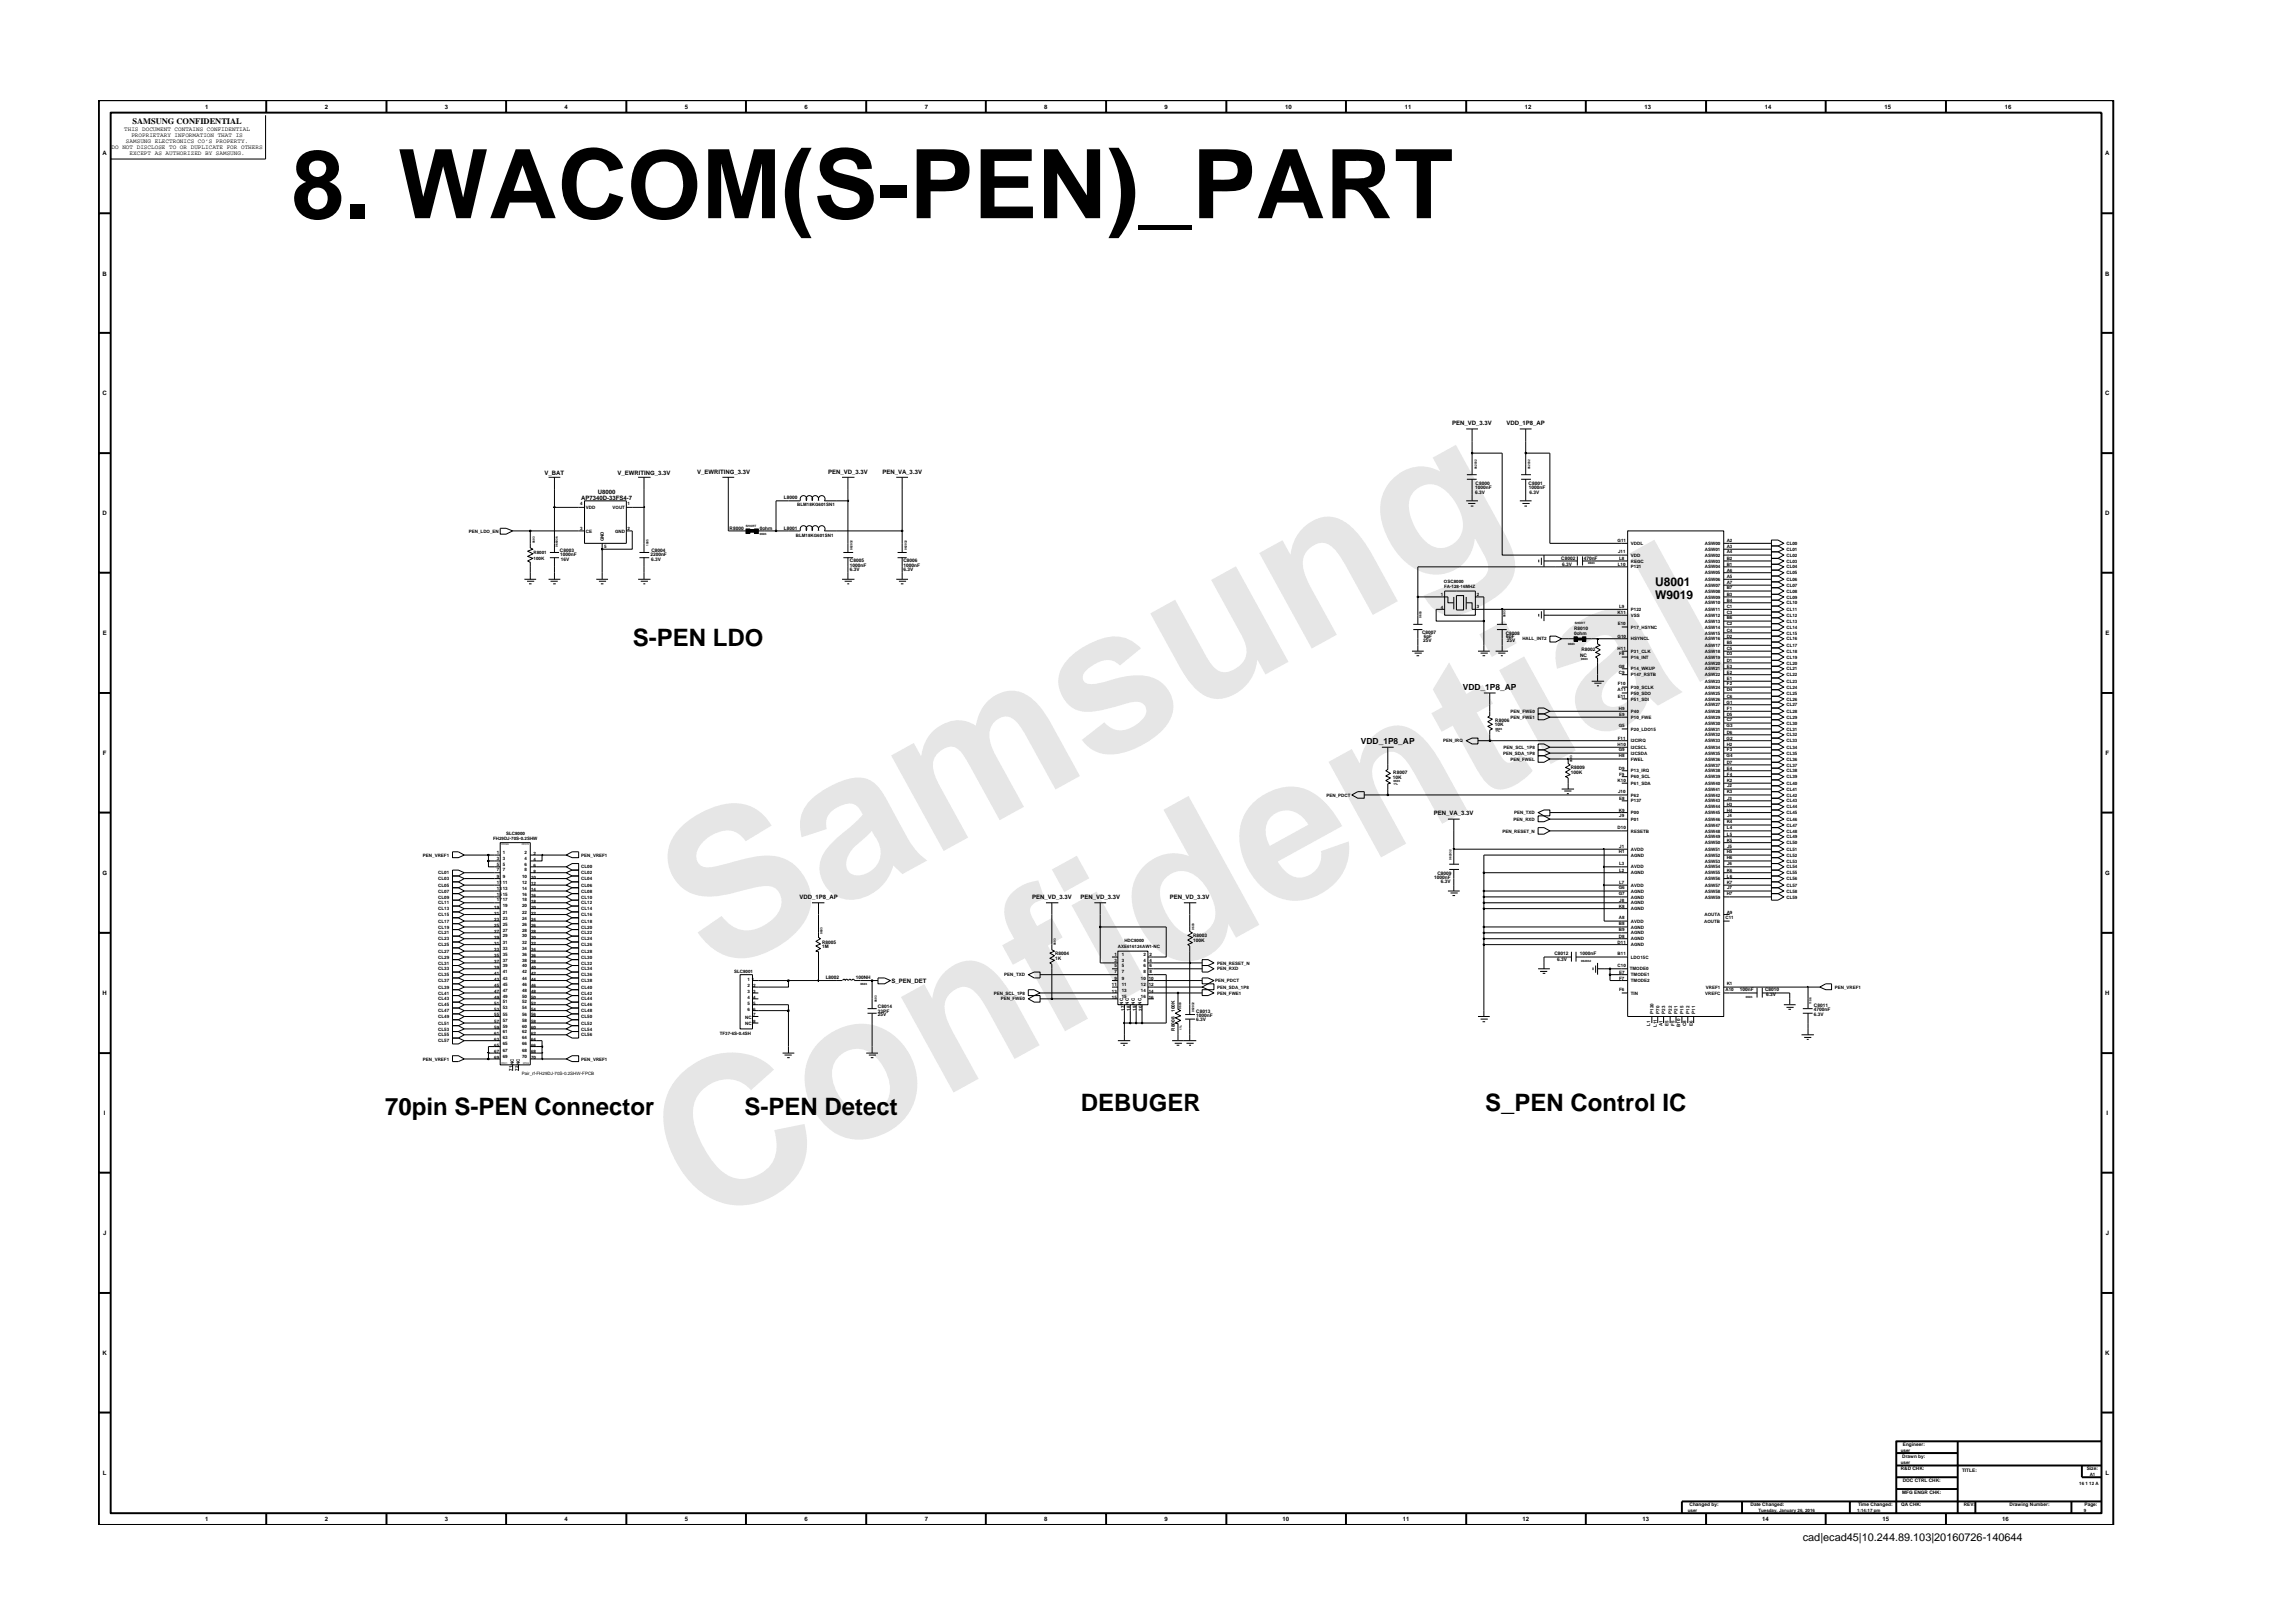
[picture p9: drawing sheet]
<svg xmlns="http://www.w3.org/2000/svg" width="297mm" height="210mm" viewBox="0 0 297 210" stroke-linecap="round" stroke-linejoin="round" font-family="sans-serif">
<defs><g id="words">
<g font-size="26.5" fill="#e6e6e6">
<text x="92.4" y="126.7" transform="rotate(-29 92.4 126.7)">Samsung</text>
<text x="91.1" y="159.4" transform="rotate(-29 91.1 159.4)">Confidential</text>
</g>
<text font-size="12.4" x="37.7" y="28.3">8. WACOM(S-PEN)_PART</text>
<g font-size="3.1">
<text x="82" y="83.7">S-PEN LDO</text>
<text x="140" y="143.9">DEBUGER</text>
<text x="192.4" y="143.9">S_PEN Control IC</text>
<text x="49.9" y="144.5">70pin S-PEN Connector</text>
<text x="96.4" y="144.5">S-PEN Detect</text>
</g>
<g font-size="1.6">
<text x="214.4" y="77.6">W9019</text>
<text x="214.4" y="75.9">U8001</text>
</g>
<text font-size="1.4" x="233.5" y="199.7">cad|ecad45|10.244.89.103|20160726-140644</text>
<g font-size="1.1">
<text x="17.2" y="16.1">SAMSUNG CONFIDENTIAL</text>
<text x="189.5" y="89.4">VDD_1P8_AP</text>
<text x="176.3" y="96.4">VDD_1P8_AP</text>
</g>
<g font-size=".8">
<text x="16.1" y="17">THIS DOCUMENT CONTAINS CONFIDENTIAL</text>
<text x="17" y="17.8">PROPRIETARY INFORMATION THAT IS</text>
<text x="26.6" y="14.1">1</text>
<text x="42.1" y="14.1">2</text>
<text x="57.6" y="14.1">3</text>
<text x="73.1" y="14.1">4</text>
<text x="88.7" y="14.1">5</text>
<text x="104.2" y="14.1">6</text>
<text x="119.8" y="14.1">7</text>
<text x="135.3" y="14.1">8</text>
<text x="150.9" y="14.1">9</text>
<text x="166.5" y="14.1">10</text>
<text x="182" y="14.1">11</text>
<text x="197.5" y="14.1">12</text>
<text x="213" y="14.1">13</text>
<text x="228.6" y="14.1">14</text>
<text x="244.1" y="14.1">15</text>
<text x="259.7" y="14.1">16</text>
<text x="13.3" y="20.1">A</text>
<text x="14.5" y="19.3">DO NOT DISCLOSE TO OR DUPLICATE FOR OTHERS</text>
<text x="16.3" y="18.5">SAMSUNG ELECTRONICS CO’S PROPERTY.</text>
<text x="16.8" y="20.1">EXCEPT AS AUTHORIZED BY SAMSUNG.</text>
<text x="272.7" y="20.1">A</text>
<text x="13.3" y="35.7">B</text>
<text x="272.7" y="35.7">B</text>
<text x="13.3" y="51.2">C</text>
<text x="272.7" y="51.2">C</text>
<text x="188.1" y="55.1">PEN_VD_3.3V</text>
<text x="195.2" y="55.1">VDD_1P8_AP</text>
<text x="70.6" y="61.5">V_BAT</text>
<text x="75.3" y="64.7">AP7340D-33FS4-7</text>
<text x="77.5" y="64">U8000</text>
<text x="80" y="61.5">V_EWRITING_3.3V</text>
<text x="90.3" y="61.4">V_EWRITING_3.3V</text>
<text x="107.3" y="61.4">PEN_VD_3.3V</text>
<text x="114.3" y="61.4">PEN_VA_3.3V</text>
<text x="13.3" y="66.8">D</text>
<text x="272.7" y="66.8">D</text>
<text x="13.3" y="82.3">E</text>
<text x="272.7" y="82.3">E</text>
<text x="13.3" y="97.8">F</text>
<text x="272.8" y="97.8">F</text>
<text x="185.8" y="105.6">PEN_VA_3.3V</text>
<text x="13.3" y="113.3">G</text>
<text x="272.7" y="113.3">G</text>
<text x="103.5" y="116.5">VDD_1P8_AP</text>
<text x="133.7" y="116.5">PEN_VD_3.3V</text>
<text x="140" y="116.5">PEN_VD_3.3V</text>
<text x="151.6" y="116.5">PEN_VD_3.3V</text>
<text x="13.3" y="128.9">H</text>
<text x="115.5" y="127.3">S_PEN_DET</text>
<text x="272.7" y="128.9">H</text>
<text x="13.5" y="144.4">I</text>
<text x="272.9" y="144.4">I</text>
<text x="13.4" y="160">J</text>
<text x="272.8" y="160">J</text>
<text x="13.3" y="175.5">K</text>
<text x="272.7" y="175.5">K</text>
<text x="13.3" y="191.1">L</text>
<text x="272.8" y="191.1">L</text>
<text x="26.6" y="197.1">1</text>
<text x="42.1" y="197.1">2</text>
<text x="57.6" y="197.1">3</text>
<text x="73.1" y="197.1">4</text>
<text x="88.7" y="197.1">5</text>
<text x="104.2" y="197.1">6</text>
<text x="119.8" y="197.1">7</text>
<text x="135.3" y="197.1">8</text>
<text x="150.9" y="197.1">9</text>
<text x="166.1" y="197.1">10</text>
<text x="181.7" y="197.1">11</text>
<text x="197.2" y="197.1">12</text>
<text x="212.8" y="197.1">13</text>
<text x="228.3" y="197.1">14</text>
<text x="243.9" y="197.1">15</text>
<text x="259.4" y="197.1">16</text>
</g>
<g font-size=".6">
<text x="75.1" y="65.5">4</text>
<text x="75.9" y="65.9">VDD</text>
<text x="79.4" y="65.9">VOUT</text>
<text x="81.3" y="65.5">1</text>
<text x="101.5" y="64.6">L8000</text>
<text x="103.3" y="65.5">BLM18KG601SN1</text>
<text x="191.1" y="63.4">1000nF</text>
<text x="191.1" y="64">6.3V</text>
<text x="191.2" y="62.8">C8000</text>
<text x="198" y="62.8">C8001</text>
<text x="198" y="63.4">1000nF</text>
<text x="198.1" y="64">6.3V</text>
<text x="60.7" y="69">PEN_LDO_EN</text>
<text x="69.1" y="71.7">R8001</text>
<text x="72.5" y="71.5">C8003</text>
<text x="75.1" y="68.6">3</text>
<text x="75.9" y="69">CE</text>
<text x="78.2" y="70.1" transform="rotate(-90 78.2 70.1)">GND</text>
<text x="78.3" y="70.9">5</text>
<text x="79.7" y="69">GND</text>
<text x="81.3" y="68.6">2</text>
<text x="84.4" y="71.5">C8004</text>
<text x="94.5" y="68.6">R8000</text>
<text x="98.4" y="68.6">0ohm</text>
<text x="101.5" y="68.7">L8001</text>
<text x="103.1" y="69.6">BLM18KG601SN1</text>
<text x="209.5" y="70.2">G11</text>
<text x="209.6" y="71.7">J11</text>
<text x="211.3" y="70.6">VDDL</text>
<text x="220.9" y="70.6">ASW00</text>
<text x="220.9" y="71.4">ASW01</text>
<text x="223.7" y="70.2">A2</text>
<text x="223.7" y="70.9">A3</text>
<text x="223.7" y="71.7">A4</text>
<text x="231.4" y="70.6">CL00</text>
<text x="231.4" y="71.4">CL01</text>
<text x="69.1" y="72.5">100K</text>
<text x="72.6" y="72.1">1000nF</text>
<text x="72.7" y="72.7">16V</text>
<text x="84.2" y="72.1">2200nF</text>
<text x="84.3" y="72.7">6.3V</text>
<text x="110.1" y="72.8">C8005</text>
<text x="110.1" y="74">6.3V</text>
<text x="110.1" y="73.4">1000nF</text>
<text x="117" y="73.4">1000nF</text>
<text x="117" y="74">6.3V</text>
<text x="117" y="72.8">C8006</text>
<text x="186.6" y="77.2">1</text>
<text x="187" y="75.5">OSC8000</text>
<text x="187.1" y="76.1">FA-128-16MHZ</text>
<text x="191.3" y="77.2">2</text>
<text x="202.2" y="72.5">C8002</text>
<text x="202.4" y="73.3">6.3V</text>
<text x="205.2" y="72.5">470nF</text>
<text x="209.6" y="73.3">L10</text>
<text x="209.7" y="72.5">L8</text>
<text x="211.3" y="72.1">VDD</text>
<text x="211.3" y="73.6">P121</text>
<text x="211.3" y="72.9">REGC</text>
<text x="220.9" y="72.9">ASW03</text>
<text x="220.9" y="77.5">ASW09</text>
<text x="220.9" y="76.8">ASW08</text>
<text x="220.9" y="72.1">ASW02</text>
<text x="220.9" y="75.3">ASW06</text>
<text x="220.9" y="74.4">ASW05</text>
<text x="220.9" y="76">ASW07</text>
<text x="220.9" y="73.6">ASW04</text>
<text x="223.7" y="72.5">B2</text>
<text x="223.7" y="77.2">B3</text>
<text x="223.7" y="78">B4</text>
<text x="223.7" y="76.4">B7</text>
<text x="223.7" y="74.8">A5</text>
<text x="223.7" y="74.1">A6</text>
<text x="223.7" y="75.6">A7</text>
<text x="223.7" y="73.3">B1</text>
<text x="231.4" y="77.5">CL09</text>
<text x="231.4" y="76.8">CL08</text>
<text x="231.4" y="76">CL07</text>
<text x="231.4" y="75.3">CL06</text>
<text x="231.4" y="74.4">CL05</text>
<text x="231.4" y="73.6">CL04</text>
<text x="231.4" y="72.9">CL03</text>
<text x="231.4" y="72.1">CL02</text>
<text x="184.2" y="82.1">C8007</text>
<text x="184.3" y="83.2">25V</text>
<text x="184.4" y="82.6">6pF</text>
<text x="186.6" y="78.9">4</text>
<text x="191.3" y="78.8">3</text>
<text x="195" y="82.2">C8008</text>
<text x="195.1" y="82.7">6pF</text>
<text x="195.2" y="83.2">25V</text>
<text x="197.2" y="83">HALL_INT2</text>
<text x="203.9" y="81.6">R8010</text>
<text x="203.9" y="82.3">0ohm</text>
<text x="209.5" y="82.6">G10</text>
<text x="209.6" y="79.5">K11</text>
<text x="209.6" y="81">E10</text>
<text x="209.7" y="78.7">L9</text>
<text x="211.3" y="79.9">VSS</text>
<text x="211.3" y="83">HSYNCL</text>
<text x="211.3" y="79.2">P122</text>
<text x="211.3" y="81.4">P17_HSYNC</text>
<text x="220.9" y="78.3">ASW10</text>
<text x="220.9" y="83.8">ASW17</text>
<text x="220.9" y="80.7">ASW13</text>
<text x="220.9" y="79.1">ASW11</text>
<text x="220.9" y="83">ASW16</text>
<text x="220.9" y="81.4">ASW14</text>
<text x="220.9" y="79.9">ASW12</text>
<text x="220.9" y="82.2">ASW15</text>
<text x="223.7" y="83.4">B5</text>
<text x="223.7" y="80.3">B6</text>
<text x="223.7" y="78.7">C1</text>
<text x="223.7" y="82.6">D2</text>
<text x="223.7" y="81">C2</text>
<text x="223.7" y="79.5">C3</text>
<text x="223.7" y="81.9">C4</text>
<text x="231.4" y="83">CL16</text>
<text x="231.4" y="83.8">CL17</text>
<text x="231.4" y="82.2">CL15</text>
<text x="231.4" y="81.4">CL14</text>
<text x="231.4" y="80.7">CL13</text>
<text x="231.4" y="79.9">CL12</text>
<text x="231.4" y="79.1">CL11</text>
<text x="231.4" y="78.3">CL10</text>
<text x="204.7" y="85.1">NC</text>
<text x="204.9" y="84.4">R8002</text>
<text x="209.6" y="89.6">A11</text>
<text x="209.6" y="84.1">H11</text>
<text x="209.6" y="88.8">F10</text>
<text x="209.7" y="86.5">G8</text>
<text x="209.7" y="87.3">C9</text>
<text x="209.7" y="84.9">F8</text>
<text x="211.3" y="87.6">P147_RSTB</text>
<text x="211.3" y="90">P50_SDO</text>
<text x="211.3" y="86.9">P14_WKUP</text>
<text x="211.3" y="84.6">P31_CLK</text>
<text x="211.3" y="85.3">P16_INT</text>
<text x="211.3" y="89.2">P30_SCLK</text>
<text x="220.9" y="89.2">ASW24</text>
<text x="220.9" y="88.5">ASW23</text>
<text x="220.9" y="87.6">ASW22</text>
<text x="220.9" y="86.9">ASW21</text>
<text x="220.9" y="86.1">ASW20</text>
<text x="220.9" y="85.3">ASW19</text>
<text x="220.9" y="90">ASW25</text>
<text x="220.9" y="84.6">ASW18</text>
<text x="223.7" y="85.8">D1</text>
<text x="223.7" y="84.9">D3</text>
<text x="223.7" y="89.6">D4</text>
<text x="223.7" y="84.1">C5</text>
<text x="223.7" y="88">E1</text>
<text x="223.7" y="87.3">E2</text>
<text x="223.7" y="86.5">E3</text>
<text x="223.7" y="88.8">F2</text>
<text x="231.4" y="86.1">CL20</text>
<text x="231.4" y="88.5">CL23</text>
<text x="231.4" y="87.6">CL22</text>
<text x="231.4" y="86.9">CL21</text>
<text x="231.4" y="90">CL25</text>
<text x="231.4" y="84.6">CL18</text>
<text x="231.4" y="85.3">CL19</text>
<text x="231.4" y="89.2">CL24</text>
<text x="193.6" y="94">10K</text>
<text x="193.7" y="93.5">R8006</text>
<text x="195.7" y="92.4">PEN_FWE0</text>
<text x="195.7" y="93.1">PEN_FWE1</text>
<text x="209.6" y="90.4">E11</text>
<text x="209.6" y="95.8">F11</text>
<text x="209.7" y="94.2">G5</text>
<text x="209.7" y="91.9">H9</text>
<text x="209.7" y="92.7">E9</text>
<text x="211.3" y="92.4">P40</text>
<text x="211.3" y="94.6">P20_LDO15</text>
<text x="211.3" y="93.1">P10_FWE</text>
<text x="211.3" y="90.7">P51_SDI</text>
<text x="220.9" y="91.5">ASW27</text>
<text x="220.9" y="94.6">ASW31</text>
<text x="220.9" y="92.4">ASW28</text>
<text x="220.9" y="93.1">ASW29</text>
<text x="220.9" y="95.4">ASW32</text>
<text x="220.9" y="90.7">ASW26</text>
<text x="220.9" y="93.9">ASW30</text>
<text x="223.7" y="91.2">G1</text>
<text x="223.7" y="95.8">G2</text>
<text x="223.7" y="94.2">G3</text>
<text x="223.7" y="92.7">D5</text>
<text x="223.7" y="95.1">D6</text>
<text x="223.7" y="90.4">C6</text>
<text x="223.7" y="93.5">C7</text>
<text x="223.7" y="91.9">F1</text>
<text x="231.4" y="94.6">CL31</text>
<text x="231.4" y="93.9">CL30</text>
<text x="231.4" y="95.4">CL32</text>
<text x="231.4" y="92.4">CL28</text>
<text x="231.4" y="91.5">CL27</text>
<text x="231.4" y="90.7">CL26</text>
<text x="231.4" y="93.1">CL29</text>
<text x="180.4" y="100.9">10K</text>
<text x="180.5" y="100.3">R8007</text>
<text x="187" y="96.2">PEN_IRQ</text>
<text x="194.7" y="97.8">PEN_SDA_1P8</text>
<text x="194.8" y="97">PEN_SCL_1P8</text>
<text x="195.7" y="98.5">PEN_FWEL</text>
<text x="203.5" y="99.7">R8009</text>
<text x="203.5" y="100.3">100K</text>
<text x="209.6" y="101.2">K10</text>
<text x="209.6" y="96.6">H10</text>
<text x="209.7" y="97.4">G9</text>
<text x="209.7" y="98.1">H8</text>
<text x="209.7" y="99.7">D9</text>
<text x="209.7" y="100.5">F9</text>
<text x="211.3" y="101.7">P61_SDA</text>
<text x="211.3" y="98.5">FWEL</text>
<text x="211.3" y="97.8">I2CSDA</text>
<text x="211.3" y="97">I2CSCL</text>
<text x="211.3" y="100.8">P60_SCL</text>
<text x="211.3" y="96.2">I2CIRQ</text>
<text x="211.3" y="100.1">P13_IRQ</text>
<text x="220.9" y="101.7">ASW40</text>
<text x="220.9" y="97">ASW34</text>
<text x="220.9" y="100.1">ASW38</text>
<text x="220.9" y="96.2">ASW33</text>
<text x="220.9" y="98.5">ASW36</text>
<text x="220.9" y="97.8">ASW35</text>
<text x="220.9" y="100.8">ASW39</text>
<text x="220.9" y="99.3">ASW37</text>
<text x="223.7" y="98.1">G4</text>
<text x="223.7" y="101.2">K2</text>
<text x="223.7" y="96.6">H2</text>
<text x="223.7" y="99">D7</text>
<text x="223.7" y="99.7">E4</text>
<text x="223.7" y="97.4">F3</text>
<text x="223.7" y="100.5">F4</text>
<text x="231.4" y="101.7">CL40</text>
<text x="231.4" y="100.8">CL39</text>
<text x="231.4" y="100.1">CL38</text>
<text x="231.4" y="97.8">CL35</text>
<text x="231.4" y="97">CL34</text>
<text x="231.4" y="96.2">CL33</text>
<text x="231.4" y="99.3">CL37</text>
<text x="231.4" y="98.5">CL36</text>
<text x="171.8" y="103.2">PEN_PDCT</text>
<text x="194.6" y="107.9">PEN_RESET_N</text>
<text x="196.1" y="106.3">PEN_RXD</text>
<text x="196.1" y="105.5">PEN_TXD</text>
<text x="209.6" y="107.4">D10</text>
<text x="209.6" y="102.8">J10</text>
<text x="209.7" y="105.1">K9</text>
<text x="209.7" y="103.6">E8</text>
<text x="209.8" y="105.9">J9</text>
<text x="211.3" y="106.3">P01</text>
<text x="211.3" y="103.2">P62</text>
<text x="211.3" y="104">P137</text>
<text x="211.3" y="105.5">P00</text>
<text x="211.3" y="107.9">RESETB</text>
<text x="220.9" y="103.2">ASW42</text>
<text x="220.9" y="107.1">ASW47</text>
<text x="220.9" y="102.4">ASW41</text>
<text x="220.9" y="104">ASW43</text>
<text x="220.9" y="106.3">ASW46</text>
<text x="220.9" y="104.7">ASW44</text>
<text x="220.9" y="105.5">ASW45</text>
<text x="220.9" y="107.9">ASW48</text>
<text x="223.7" y="102.8">K3</text>
<text x="223.7" y="106.7">K4</text>
<text x="223.7" y="104.4">H3</text>
<text x="223.7" y="105.1">H4</text>
<text x="223.7" y="107.4">L4</text>
<text x="223.7" y="102">J2</text>
<text x="223.7" y="103.6">J3</text>
<text x="223.7" y="105.9">J4</text>
<text x="231.4" y="107.1">CL47</text>
<text x="231.4" y="106.3">CL46</text>
<text x="231.4" y="105.5">CL45</text>
<text x="231.4" y="104.7">CL44</text>
<text x="231.4" y="103.2">CL42</text>
<text x="231.4" y="102.4">CL41</text>
<text x="231.4" y="107.9">CL48</text>
<text x="231.4" y="104">CL43</text>
<text x="54.8" y="111">PEN_VREF1</text>
<text x="56.8" y="113.3">CL01</text>
<text x="63.9" y="108.8">FH29DJ-70S-0.2SHW</text>
<text x="64.4" y="112.9">7</text>
<text x="64.4" y="112.1">5</text>
<text x="64.4" y="110.6">1</text>
<text x="64.4" y="111.4">3</text>
<text x="64.4" y="113.7">9</text>
<text x="65.1" y="112.1">5</text>
<text x="65.1" y="110.6">1</text>
<text x="65.1" y="112.9">7</text>
<text x="65.1" y="113.7">9</text>
<text x="65.1" y="111.4">3</text>
<text x="65.6" y="108.2">SLC8000</text>
<text x="67.6" y="113.7">10</text>
<text x="67.9" y="110.6">2</text>
<text x="67.9" y="112.9">8</text>
<text x="67.9" y="111.4">4</text>
<text x="67.9" y="112.1">6</text>
<text x="68.8" y="113.8">10</text>
<text x="69.1" y="110.8">2</text>
<text x="69.1" y="113.1">8</text>
<text x="69.1" y="111.5">4</text>
<text x="69.1" y="112.3">6</text>
<text x="75.3" y="112.5">CL00</text>
<text x="75.3" y="113.3">CL02</text>
<text x="75.3" y="111">PEN_VREF1</text>
<text x="185.8" y="113.8">1000nF</text>
<text x="186.2" y="113.3">C8009</text>
<text x="209.7" y="110.6">H1</text>
<text x="209.7" y="112.9">L2</text>
<text x="209.7" y="112.1">L3</text>
<text x="209.8" y="109.8">J1</text>
<text x="211.3" y="110.2">AVDD</text>
<text x="211.3" y="111">AGND</text>
<text x="211.3" y="113.3">AGND</text>
<text x="211.3" y="112.5">AVDD</text>
<text x="220.9" y="110.2">ASW51</text>
<text x="220.9" y="112.5">ASW54</text>
<text x="220.9" y="111">ASW52</text>
<text x="220.9" y="111.7">ASW53</text>
<text x="220.9" y="108.6">ASW49</text>
<text x="220.9" y="109.4">ASW50</text>
<text x="220.9" y="113.3">ASW55</text>
<text x="223.7" y="110.6">H5</text>
<text x="223.7" y="111.3">H6</text>
<text x="223.7" y="109">K5</text>
<text x="223.7" y="112.9">K6</text>
<text x="223.7" y="108.3">L5</text>
<text x="223.7" y="113.7">L6</text>
<text x="223.7" y="109.8">J5</text>
<text x="223.7" y="112.1">J6</text>
<text x="231.4" y="113.3">CL55</text>
<text x="231.4" y="112.5">CL54</text>
<text x="231.4" y="111.7">CL53</text>
<text x="231.4" y="111">CL52</text>
<text x="231.4" y="110.2">CL51</text>
<text x="231.4" y="109.4">CL50</text>
<text x="231.4" y="108.6">CL49</text>
<text x="56.8" y="114">CL03</text>
<text x="56.8" y="114.9">CL05</text>
<text x="56.8" y="116.4">CL09</text>
<text x="56.8" y="115.6">CL07</text>
<text x="56.8" y="117.9">CL13</text>
<text x="56.8" y="118.7">CL15</text>
<text x="56.8" y="117.2">CL11</text>
<text x="56.8" y="119.5">CL17</text>
<text x="64" y="119.3">23</text>
<text x="64" y="117.7">19</text>
<text x="64" y="118.5">21</text>
<text x="64.4" y="116">15</text>
<text x="64.4" y="116.8">17 17</text>
<text x="64.4" y="115.3">13 13</text>
<text x="64.4" y="114.5">11</text>
<text x="65.1" y="119.2">23</text>
<text x="65.1" y="119.9">25</text>
<text x="65.1" y="116">15</text>
<text x="65.1" y="117.5">19</text>
<text x="65.1" y="118.4">21</text>
<text x="65.1" y="114.5">11</text>
<text x="67.6" y="119.2">24</text>
<text x="67.6" y="119.9">26</text>
<text x="67.6" y="118.4">22</text>
<text x="67.6" y="116">16</text>
<text x="67.6" y="116.8">18</text>
<text x="67.6" y="117.5">20</text>
<text x="67.6" y="114.5">12</text>
<text x="67.6" y="115.3">14</text>
<text x="68.8" y="119.3">24</text>
<text x="68.8" y="118.5">22</text>
<text x="68.8" y="116.2">16</text>
<text x="68.8" y="117">18</text>
<text x="68.8" y="117.7">20</text>
<text x="68.8" y="114.7">12</text>
<text x="68.8" y="115.4">14</text>
<text x="75.3" y="116.4">CL10</text>
<text x="75.3" y="117.2">CL12</text>
<text x="75.3" y="115.6">CL08</text>
<text x="75.3" y="114">CL04</text>
<text x="75.3" y="114.9">CL06</text>
<text x="75.3" y="119.5">CL18</text>
<text x="75.3" y="117.9">CL14</text>
<text x="75.3" y="118.7">CL16</text>
<text x="186.6" y="114.4">6.3V</text>
<text x="209.7" y="115.2">G6</text>
<text x="209.7" y="116">G7</text>
<text x="209.7" y="119.9">B8</text>
<text x="209.7" y="119.1">A8</text>
<text x="209.7" y="117.6">K8</text>
<text x="209.7" y="114.5">L7</text>
<text x="209.8" y="116.8">J8</text>
<text x="211.3" y="117.2">AGND</text>
<text x="211.3" y="115.6">AGND</text>
<text x="211.3" y="116.4">AGND</text>
<text x="211.3" y="119.5">AVDD</text>
<text x="211.3" y="114.9">AVDD</text>
<text x="211.3" y="117.9">AGND</text>
<text x="220.8" y="119.5">AOUTB</text>
<text x="220.8" y="118.7">AOUTA</text>
<text x="220.9" y="115.6">ASW58</text>
<text x="220.9" y="116.4">ASW59</text>
<text x="220.9" y="114">ASW56</text>
<text x="220.9" y="114.9">ASW57</text>
<text x="223.5" y="119.1">C11</text>
<text x="223.7" y="116">H7</text>
<text x="223.7" y="118.4">A9</text>
<text x="223.7" y="114.5">K7</text>
<text x="223.7" y="115.2">J7</text>
<text x="231.4" y="115.6">CL58</text>
<text x="231.4" y="114.9">CL57</text>
<text x="231.4" y="114">CL56</text>
<text x="231.4" y="116.4">CL59</text>
<text x="56.8" y="121.1">CL21</text>
<text x="56.8" y="120.3">CL19</text>
<text x="56.8" y="121.8">CL23</text>
<text x="56.8" y="122.6">CL25</text>
<text x="56.8" y="124.2">CL29</text>
<text x="56.8" y="123.4">CL27</text>
<text x="56.8" y="125">CL31</text>
<text x="56.8" y="125.7">CL33</text>
<text x="64" y="120.1">25</text>
<text x="64" y="120.8">27</text>
<text x="64" y="121.6">29</text>
<text x="64" y="124.7">37</text>
<text x="64" y="123.2">33</text>
<text x="64" y="124">35</text>
<text x="64" y="125.5">39</text>
<text x="64" y="122.4">31</text>
<text x="65.1" y="120.7">27</text>
<text x="65.1" y="121.4">29</text>
<text x="65.1" y="123">33</text>
<text x="65.1" y="123.8">35</text>
<text x="65.1" y="124.6">37</text>
<text x="65.1" y="125.3">39</text>
<text x="65.1" y="122.3">31</text>
<text x="67.6" y="120.7">28</text>
<text x="67.6" y="122.3">32</text>
<text x="67.6" y="123">34</text>
<text x="67.6" y="123.8">36</text>
<text x="67.6" y="124.6">38</text>
<text x="67.6" y="125.3">40</text>
<text x="67.6" y="121.4">30</text>
<text x="68.8" y="120.8">28</text>
<text x="68.8" y="124">36</text>
<text x="68.8" y="120.1">26</text>
<text x="68.8" y="122.4">32</text>
<text x="68.8" y="123.2">34</text>
<text x="68.8" y="124.7">38</text>
<text x="68.8" y="125.5">40</text>
<text x="68.8" y="121.6">30</text>
<text x="75.3" y="125.7">CL34</text>
<text x="75.3" y="123.4">CL28</text>
<text x="75.3" y="124.2">CL30</text>
<text x="75.3" y="122.6">CL26</text>
<text x="75.3" y="121.1">CL22</text>
<text x="75.3" y="121.8">CL24</text>
<text x="75.3" y="120.3">CL20</text>
<text x="75.3" y="125">CL32</text>
<text x="106.5" y="122.2">R8005</text>
<text x="106.5" y="122.8">1M</text>
<text x="136.7" y="124.3">1K</text>
<text x="136.7" y="123.7">R8004</text>
<text x="144.4" y="123.8">1</text>
<text x="144.4" y="124.6">3</text>
<text x="144.4" y="125.3">5</text>
<text x="144.8" y="122.8">AXE616124AW1-NC</text>
<text x="145.3" y="123.8">1</text>
<text x="145.3" y="124.6">3</text>
<text x="145.3" y="125.3">5</text>
<text x="145.7" y="122">HDC8000</text>
<text x="148.1" y="123.8">2</text>
<text x="148.1" y="124.6">4</text>
<text x="148.1" y="125.3">6</text>
<text x="148.9" y="123.8">2</text>
<text x="148.9" y="124.6">4</text>
<text x="148.9" y="125.3">6</text>
<text x="154.5" y="121.4">R8003</text>
<text x="154.5" y="122">100K</text>
<text x="157.7" y="125">PEN_RESET_N</text>
<text x="157.7" y="125.7">PEN_RXD</text>
<text x="201.4" y="123.7">C8012</text>
<text x="201.7" y="124.4">6.3V</text>
<text x="204.7" y="123.7">1000nF</text>
<text x="209.6" y="123.8">B11</text>
<text x="209.6" y="125.3">C10</text>
<text x="209.6" y="122.2">D11</text>
<text x="209.7" y="120.6">B9</text>
<text x="209.7" y="121.5">D8</text>
<text x="211.1" y="125.7">TMODE0</text>
<text x="211.3" y="124.2">LDO15C</text>
<text x="211.3" y="120.3">AGND</text>
<text x="211.3" y="121.1">AGND</text>
<text x="211.3" y="121.8">AGND</text>
<text x="211.3" y="122.6">AGND</text>
<text x="56.8" y="130.4">CL45</text>
<text x="56.8" y="128.1">CL39</text>
<text x="56.8" y="128.8">CL41</text>
<text x="56.8" y="131.9">CL49</text>
<text x="56.8" y="129.6">CL43</text>
<text x="56.8" y="131.1">CL47</text>
<text x="56.8" y="126.5">CL35</text>
<text x="56.8" y="127.2">CL37</text>
<text x="64" y="129.4">49</text>
<text x="64" y="130.9">53</text>
<text x="64" y="131.7">55</text>
<text x="64" y="127.9">45</text>
<text x="64" y="128.6">47</text>
<text x="64" y="130.2">51</text>
<text x="64" y="126.3">41</text>
<text x="64" y="127">43</text>
<text x="65.1" y="127.7">45</text>
<text x="65.1" y="129.2">49</text>
<text x="65.1" y="130">51</text>
<text x="65.1" y="130.8">53</text>
<text x="65.1" y="131.6">55</text>
<text x="65.1" y="128.5">47</text>
<text x="65.1" y="126.1">41</text>
<text x="65.1" y="126.9">43</text>
<text x="67.6" y="128.5">48</text>
<text x="67.6" y="129.2">50</text>
<text x="67.6" y="130">52</text>
<text x="67.6" y="130.8">54</text>
<text x="67.6" y="131.6">56</text>
<text x="67.6" y="126.9">44</text>
<text x="67.6" y="127.7">46</text>
<text x="67.6" y="126.1">42</text>
<text x="68.8" y="130.9">54</text>
<text x="68.8" y="128.6">48</text>
<text x="68.8" y="129.4">50</text>
<text x="68.8" y="127">44</text>
<text x="68.8" y="127.9">46</text>
<text x="68.8" y="126.3">42</text>
<text x="68.8" y="130.2">52</text>
<text x="68.8" y="131.7">56</text>
<text x="75.3" y="126.5">CL36</text>
<text x="75.3" y="127.2">CL38</text>
<text x="75.3" y="128.1">CL40</text>
<text x="75.3" y="128.8">CL42</text>
<text x="75.3" y="130.4">CL46</text>
<text x="75.3" y="131.1">CL48</text>
<text x="75.3" y="131.9">CL50</text>
<text x="75.3" y="129.6">CL44</text>
<text x="95.1" y="126">SLC8001</text>
<text x="96.8" y="127">1</text>
<text x="96.8" y="128.6">3</text>
<text x="96.8" y="130.2">5</text>
<text x="96.8" y="127.9">2</text>
<text x="96.8" y="129.4">4</text>
<text x="96.8" y="130.9">6</text>
<text x="97.4" y="127">1</text>
<text x="97.6" y="131.7">7</text>
<text x="97.6" y="127.9">2</text>
<text x="97.6" y="128.6">3</text>
<text x="97.6" y="129.4">4</text>
<text x="97.6" y="130.2">5</text>
<text x="97.6" y="130.9">6</text>
<text x="107" y="126.9">L8002</text>
<text x="110.9" y="126.9">100NH</text>
<text x="113.7" y="130.6">C8014</text>
<text x="113.7" y="131.2">33PF</text>
<text x="113.7" y="131.7">25V</text>
<text x="128.7" y="128.8">PEN_SCL_1P8</text>
<text x="129.6" y="129.6">PEN_FWE0</text>
<text x="130.1" y="126.5">PEN_TXD</text>
<text x="144" y="127.7">11</text>
<text x="144" y="128.6">13</text>
<text x="144" y="129.4">15</text>
<text x="144.4" y="126.1">7</text>
<text x="144.4" y="126.9">9</text>
<text x="145.3" y="127.7">11</text>
<text x="145.3" y="128.5">13</text>
<text x="145.3" y="129.2">15</text>
<text x="145.3" y="126.1">7</text>
<text x="145.3" y="126.9">9</text>
<text x="145.5" y="130.2" transform="rotate(-90 145.5 130.2)">NC</text>
<text x="145.7" y="130.9" transform="rotate(-90 145.7 130.9)">17</text>
<text x="146.2" y="130.2" transform="rotate(-90 146.2 130.2)">NC</text>
<text x="146.4" y="130.9" transform="rotate(-90 146.4 130.9)">18</text>
<text x="147" y="130.2" transform="rotate(-90 147 130.2)">NC</text>
<text x="147.2" y="130.9" transform="rotate(-90 147.2 130.9)">19</text>
<text x="147.8" y="127.7">12</text>
<text x="147.8" y="129.2">16</text>
<text x="147.8" y="126.9">10</text>
<text x="147.8" y="128.5">14</text>
<text x="147.9" y="130.9" transform="rotate(-90 147.9 130.9)">20 NC</text>
<text x="148.1" y="126.1">8</text>
<text x="148.8" y="126.9">10</text>
<text x="148.8" y="127.7">12</text>
<text x="148.8" y="129.4">16</text>
<text x="148.8" y="128.6">14</text>
<text x="148.9" y="126.1">8</text>
<text x="152.2" y="131.1" transform="rotate(-90 152.2 131.1)">100K</text>
<text x="155" y="131.2">C8013</text>
<text x="155" y="131.7">1000nF</text>
<text x="157.4" y="127.2">PEN_PDCT</text>
<text x="157.7" y="128.1">PEN_SDA_1P8</text>
<text x="157.7" y="128.8">PEN_FWE1</text>
<text x="209.7" y="126.1">E7</text>
<text x="209.7" y="128.4">F6</text>
<text x="209.7" y="126.9">F7</text>
<text x="211.3" y="128.8">TIN</text>
<text x="211.3" y="127.2">TMODE2</text>
<text x="211.3" y="126.5">TMODE1</text>
<text x="214.2" y="131.3" transform="rotate(-90 214.2 131.3)">P120</text>
<text x="215" y="131.3" transform="rotate(-90 215 131.3)">P70</text>
<text x="215.7" y="131.3" transform="rotate(-90 215.7 131.3)">P23</text>
<text x="216.6" y="131.3" transform="rotate(-90 216.6 131.3)">P22</text>
<text x="217.3" y="131.3" transform="rotate(-90 217.3 131.3)">P21</text>
<text x="218.1" y="131.3" transform="rotate(-90 218.1 131.3)">P15</text>
<text x="218.8" y="131.3" transform="rotate(-90 218.8 131.3)">P12</text>
<text x="219.6" y="131.3" transform="rotate(-90 219.6 131.3)">P11</text>
<text x="220.9" y="128.8">VREFC</text>
<text x="221" y="128.1">VREF1</text>
<text x="223.5" y="128.4">A10</text>
<text x="223.7" y="127.7">K1</text>
<text x="225.4" y="128.3">100nF</text>
<text x="228.7" y="128.3">C8010</text>
<text x="228.8" y="129.1">6.3V</text>
<text x="235" y="131.6">6.3V</text>
<text x="235" y="130.4">C8011</text>
<text x="235" y="131">4700nF</text>
<text x="237.7" y="128.1">PEN_VREF1</text>
<text x="54.8" y="137.4">PEN_VREF1</text>
<text x="56.8" y="135">CL57</text>
<text x="56.8" y="132.7">CL51</text>
<text x="56.8" y="133.5">CL53</text>
<text x="56.8" y="134.3">CL55</text>
<text x="64" y="136.4">67</text>
<text x="64" y="137.2">69</text>
<text x="64" y="134.1">61</text>
<text x="64" y="134.8">63</text>
<text x="64" y="135.6">65</text>
<text x="64" y="132.5">57</text>
<text x="64" y="133.3">59</text>
<text x="65.1" y="136.3">67</text>
<text x="65.1" y="137">69</text>
<text x="65.1" y="133.1">59</text>
<text x="65.1" y="133.9">61</text>
<text x="65.1" y="134.6">63</text>
<text x="65.1" y="135.4">65</text>
<text x="65.1" y="132.4">57</text>
<text x="66.6" y="138" transform="rotate(-90 66.6 138)">NC</text>
<text x="67.3" y="138" transform="rotate(-90 67.3 138)">NC</text>
<text x="67.6" y="135.4">66</text>
<text x="67.6" y="136.3">68</text>
<text x="67.6" y="137">70</text>
<text x="67.6" y="133.9">62</text>
<text x="67.6" y="134.6">64</text>
<text x="67.6" y="132.4">58</text>
<text x="67.6" y="133.1">60</text>
<text x="68.8" y="134.1">62</text>
<text x="68.8" y="135.6">66</text>
<text x="68.8" y="132.5">58</text>
<text x="68.8" y="136.4">68</text>
<text x="68.8" y="137.2">70</text>
<text x="68.8" y="133.3">60</text>
<text x="68.8" y="134.8">64</text>
<text x="75.3" y="132.7">CL52</text>
<text x="75.3" y="133.5">CL54</text>
<text x="75.3" y="134.3">CL56</text>
<text x="75.3" y="137.4">PEN_VREF1</text>
<text x="93.2" y="134.1">TF37-6S-0.4SH</text>
<text x="96.5" y="132">NC</text>
<text x="96.5" y="132.8">NC</text>
<text x="97.6" y="132.5">8</text>
<text x="152.2" y="133.5" transform="rotate(-90 152.2 133.5)">R8008</text>
<text x="155" y="132.3">6.3V</text>
<text x="213.8" y="132.9" transform="rotate(-90 213.8 132.9)">L1</text>
<text x="214.6" y="133" transform="rotate(-90 214.6 133)">L11</text>
<text x="215.4" y="132.9" transform="rotate(-90 215.4 132.9)">A1</text>
<text x="216.1" y="132.9" transform="rotate(-90 216.1 132.9)">E5</text>
<text x="216.9" y="132.9" transform="rotate(-90 216.9 132.9)">F5</text>
<text x="217.7" y="133.1" transform="rotate(-90 217.7 133.1)">B10</text>
<text x="218.4" y="132.9" transform="rotate(-90 218.4 132.9)">C8</text>
<text x="219.3" y="132.9" transform="rotate(-90 219.3 132.9)">E6</text>
<text x="66.4" y="138.7" transform="rotate(-90 66.4 138.7)">71</text>
<text x="67.2" y="138.7" transform="rotate(-90 67.2 138.7)">72</text>
<text x="67.6" y="139.3">Pair_rf-FH29DJ-70S-0.2SHW-FPCB</text>
<text x="246.2" y="190.4">R&amp;D CHK:</text>
<text x="246.2" y="188.1">user</text>
<text x="246.2" y="189.6">user</text>
<text x="246.4" y="188.9">Drawn by:</text>
<text x="246.5" y="187.4">Engineer:</text>
<text x="254.2" y="190.7">TITLE:</text>
<text x="270.3" y="190.4">Size:</text>
<text x="270.7" y="191.2">A1</text>
<text x="218.6" y="195.9">user</text>
<text x="218.9" y="195.1">Changed by:</text>
<text x="226.8" y="195.1">Date Changed:</text>
<text x="227.8" y="195.9">Tuesday, January 26, 2016</text>
<text x="240.6" y="195.9">1:14:17 pm</text>
<text x="240.7" y="195.1">Time Changed:</text>
<text x="246.3" y="195.1">QA CHK:</text>
<text x="246.4" y="193.5">MFG ENGR CHK:</text>
<text x="246.5" y="192">DOC CTRL CHK:</text>
<text x="254.4" y="195.1">REV:</text>
<text x="260.3" y="195.1">Drawing Number:</text>
<text x="269.4" y="192.4">16 1 12 A</text>
<text x="269.9" y="195.9">9</text>
<text x="270" y="195.1">Page:</text>
</g>
<g font-size=".4">
<text x="191.3" y="60.8" transform="rotate(-90 191.3 60.8)">062032</text>
<text x="198.2" y="60.8" transform="rotate(-90 198.2 60.8)">062032</text>
<text x="69.3" y="70.4" transform="rotate(-90 69.3 70.4)">0603</text>
<text x="72.3" y="70.8" transform="rotate(-90 72.3 70.8)">066036</text>
<text x="84" y="70.7" transform="rotate(-90 84 70.7)">1005</text>
<text x="96.6" y="68.2">SHORT</text>
<text x="98.4" y="69.3">0603</text>
<text x="110.4" y="71.3" transform="rotate(-90 110.4 71.3)">062032</text>
<text x="117.5" y="71.3" transform="rotate(-90 117.5 71.3)">062032</text>
<text x="205.8" y="73.1">0603</text>
<text x="184.1" y="80" transform="rotate(-90 184.1 80)">0603</text>
<text x="195" y="80" transform="rotate(-90 195 80)">0603</text>
<text x="203.1" y="83.5">0603</text>
<text x="204" y="80.8">SHORT</text>
<text x="204.8" y="85.5">0603</text>
<text x="193.7" y="94.9">1%</text>
<text x="193.7" y="94.5">0603</text>
<text x="180.5" y="101.7">1%</text>
<text x="180.5" y="101.3">0603</text>
<text x="203.7" y="98.7" transform="rotate(-90 203.7 98.7)">0603</text>
<text x="188" y="111.4" transform="rotate(-90 188 111.4)">062032</text>
<text x="106.5" y="121" transform="rotate(-90 106.5 121)">0603</text>
<text x="136.8" y="122.5" transform="rotate(-90 136.8 122.5)">0603</text>
<text x="154.7" y="120.4" transform="rotate(-90 154.7 120.4)">0603</text>
<text x="204.8" y="124.6">062032</text>
<text x="111.4" y="127.6">0603</text>
<text x="113.6" y="129.8" transform="rotate(-90 113.6 129.8)">0603</text>
<text x="153" y="130.7" transform="rotate(-90 153 130.7)">0603</text>
<text x="154.7" y="131.1" transform="rotate(-90 154.7 131.1)">062032</text>
<text x="226.2" y="129.2">0603</text>
<text x="234.7" y="130.1" transform="rotate(-90 234.7 130.1)">1106</text>
<text x="153.1" y="133.4" transform="rotate(-90 153.1 133.4)">1%</text>
</g>
<g font-size=".3">
<text x="65" y="109.5">FPC69</text>
<text x="67.6" y="109.5">FPC70</text>
<text x="65" y="137.8">FPC1</text>
<text x="67.8" y="137.8">FPC2</text>
</g>
</g></defs>
<g fill="none" stroke="#000" stroke-width=".13">
<path d="M34.4 14.9v5.7h-20.1M189.9 55.6h1.6M190.6 58.6h.2v.2h-.2zM190.7 58.7h3.9v13.2h16.2M190.7 55.6v5.9M196.9 55.6h1.5M197.6 58.6h.1v.2h-.1zM197.6 55.6v5.9M197.6 58.7h3.2v11.7h10M64.8 68.4h.8l.8 .4-.8 .4h-.8zM66.4 68.8h9.3M67.9 75h1.6"/>
<path d="M68.3 75.3h.9M68.5 75.6h.4M68.6 68.7h.2v.2h-.2zM68.7 68.8v2.2l.3 .1-.6 .3 .6 .3-.6 .4 .6 .2-.6 .4 .3 .1v2.2M71.1 61.8h1.5M71.1 75h1.5M71.2 71.6h1.2M71.2 72.2h1.2M71.3 75.3h.9M71.7 75.6h.3M71.7 65.6h.2v.1h-.2zM71.8 61.8v9.8"/>
<path d="M71.8 72.2v2.8M71.8 65.7h3.9M75.7 64.9h5.4v5.5h-5.4zM77.2 75h1.6M77.6 75.3h.9M77.8 75.6h.4M77.9 71.1h.2v.1h-.2zM78 70.4v4.6M81.1 68.8h.8v2.3h-3.9M81.1 65.7h2.3M82.7 61.8h1.6M82.7 75h1.6"/>
<path d="M82.8 71.6h1.3M82.8 72.2h1.3M83 75.3h.9M83.3 75.6h.3M83.4 65.6l.1 .1zM83.4 61.8v9.8M83.4 72.2v2.8M93.6 61.8h1.5M94.3 61.8v7h2.3M96.6 68.5h.5v.6h-.5zM97.1 68.6h.6v.3h-.6zM97.7 68.5h.5v.6h-.5z"/>
<path d="M98.2 68.8h5.5M100.4 68.7h.2v.2h-.2zM103.7 64.9h-3.2v3.9M103.7 64.8a.42 .42 0 0 1 .4-.6 .42 .42 0 0 1 .3 .7M103.7 68.7a.42 .42 0 0 1 .4-.6 .42 .42 0 0 1 .3 .7M104.5 64.8a.42 .42 0 0 1 .4-.6 .42 .42 0 0 1 .3 .7M104.5 68.7a.42 .42 0 0 1 .4-.6 .42 .42 0 0 1 .3 .7M105.2 64.8a.42 .42 0 0 1 .4-.6 .42 .42 0 0 1 .4 .6M105.2 68.7a.42 .42 0 0 1 .4-.6 .42 .42 0 0 1 .4 .6M106.1 64.8a.42 .42 0 0 1 .4-.6 .42 .42 0 0 1 .3 .7h3M106.1 68.7a.42 .42 0 0 1 .4-.6 .42 .42 0 0 1 .3 .7h10.1M109.1 61.8h1.6"/>
<path d="M109.1 75h1.6M109.2 71.6h1.3M109.2 72.2h1.3M109.4 75.3h.9M109.8 75.6h.2M109.8 64.8h.1v.2h-.1zM109.8 61.8v9.8M109.8 72.2v2.8M116.1 61.8h1.5M116.1 75h1.5M116.3 71.6h1.2M116.3 72.2h1.2"/>
<path d="M116.4 75.3h1M116.7 75.6h.3M116.8 68.7h.2v.2h-.2zM116.9 61.8v9.8M116.9 72.2v2.8M183.6 77.2h.2v.2h-.2zM183.7 77.3h3.9v.8h.7M187.1 76.6h4v3.1h-4zM187.1 78.9h-1.1v1.6h6.2M188.3 77.3v1.6M188.7 77.2h.9v1.8h-.9zM189.9 78.1h.8v.8h20.1"/>
<path d="M189.9 77.3v1.6M189.9 64.9h1.6M190 61.5h1.3M190 62.1h1.3M190.2 65.2h.9M190.5 65.6h.4M190.7 62.1v2.8M191.1 77.3h1.1v7.1M194.5 78.9h.2h-.2zM194.6 78.9v2M196.9 64.9h1.5M197 61.5h1.3"/>
<path d="M197 62.1h1.3M197.2 65.2h.9M197.5 65.6h.3M197.6 62.1v2.8M199.3 72.5v.3M199.3 79.5v.4M199.7 72.2v1M199.7 79.2v.9M200 71.9v1.5M200 78.9v1.6M200 79.7h10.8M200 72.7h4.3"/>
<path d="M204.3 72.1v1.2M205 72.7h5.8M205 72.1v1.2M210.8 68.8h12.5v62.9h-12.5zM210.8 73.4h-27.1v7.5M210.8 68.8h.1M223.3 79.7h6.2M223.3 76.6h6.2M223.3 77.3h6.2M223.3 78.9h6.2M223.3 75h6.2M223.3 72.7h6.2"/>
<path d="M223.3 70.4h6.2M223.3 71.1h6.2M223.3 71.9h6.2M223.3 73.4h6.2M223.3 74.2h6.2M223.3 75.8h6.2M223.3 78.1h6.2M229.5 70h.8l.8 .4-.8 .3h-.8zM229.5 72.3h.8l.8 .4-.8 .4h-.8zM229.5 73.9h.8l.8 .3-.8 .4h-.8zM229.5 70.7h.8l.8 .4-.8 .4h-.8zM229.5 77h.8l.8 .3-.8 .5h-.8z"/>
<path d="M229.5 71.5h.8l.8 .4-.8 .4h-.8zM229.5 78.5h.8l.8 .4-.8 .4h-.8zM229.5 73.1h.8l.8 .3-.8 .5h-.8zM229.5 79.3h.8l.8 .4-.8 .3h-.8zM229.5 76.1h.8l.8 .5-.8 .4h-.8zM229.5 74.6h.8l.8 .4-.8 .4h-.8zM229.5 77.8h.8l.8 .3-.8 .4h-.8zM229.5 75.4h.8l.8 .4-.8 .3h-.8zM179 96.8h1.5M179.8 96.8v2.9l-.3 .2 .6 .3-.6 .3 .6 .3-.6 .3 .6 .4h-.3v1.5M182.9 84.4h1.5M183.1 80.9h1.2"/>
<path d="M183.1 81.6h1.2M183.2 84.6h1M183.5 84.9h.3M183.7 81.6v2.8M189.9 96l.8-.4h.8v.8h-.8zM191.5 84.4h1.5M191.5 96h19.3M191.8 84.6h.9M192.1 84.9h.3M192.1 80.4h.2v.1h-.2zM192.2 89.8h1.5M192.9 95.9h.2v.1h-.2z"/>
<path d="M193 89.8v2.9l-.3 .2 .6 .3-.6 .3 .6 .3-.6 .3 .6 .3-.3 .2v1.4M193.7 84.4h1.7M193.9 80.9h1.3M193.9 81.6h1.3M194.1 84.6h.9M194.4 84.9h.3M194.6 81.6v2.8M199.2 92.5h.8l.8 .4-.8 .3h-.8zM199.2 97.9h.8l.8 .4-.8 .4h-.8zM199.2 96.4h.8l.8 .4-.8 .3h-.8zM199.2 91.7h.8l.8 .4-.8 .4h-.8zM199.2 97.1h.8l.8 .5-.8 .3h-.8z"/>
<path d="M200.8 82.4h.7l.8 .3-.8 .5h-.7zM200.8 96.8h10M200.8 92.9h10M200.8 92.1h10M200.8 97.6h10M200.8 98.3h10M202.3 82.7h1.6M203.1 98.2v.2zM203.1 98.3v.6l.3 .2-.6 .3 .6 .3-.6 .3 .6 .4-.6 .2 .3 .2v1.4M203.9 82.5h.4v.6h-.4zM204.3 82.7h.7v.2h-.7zM205 82.5h.4v.6h-.4z"/>
<path d="M205.4 82.7h5.4M206.2 88.3h1.6M206.5 88.5h1M206.9 82.7h.1v.1h-.1zM206.9 88.8h.2M207 82.7v.7l.3 .2-.6 .2 .6 .4-.6 .3 .6 .3-.6 .3 .3 .2v3M210.1 84.4h.7M210.1 81.2h.7M210.1 85.1h.7M210.1 89.8h.7M210.1 86.6h.7M210.1 87.4h.7"/>
<path d="M210.1 89h.7M210.1 90.5h.7M210.1 94.4h.7M210.1 99.9h.7M223.3 82.7h6.2M223.3 88.3h6.2M223.3 96.8h6.2M223.3 84.4h6.2M223.3 85.9h6.2M223.3 80.5h6.2M223.3 81.2h6.2M223.3 82h6.2"/>
<path d="M223.3 85.1h6.2M223.3 83.6h6.2M223.3 89.8h6.2M223.3 86.6h6.2M223.3 87.4h6.2M223.3 89h6.2M223.3 92.9h6.2M223.3 90.5h6.2M223.3 91.3h6.2M223.3 92.1h6.2M223.3 95.2h6.2M223.3 93.7h6.2"/>
<path d="M223.3 94.4h6.2M223.3 99.1h6.2M223.3 96h6.2M223.3 97.6h6.2M223.3 98.3h6.2M223.3 99.9h6.2M229.5 86.3h.8l.8 .3-.8 .5h-.8zM229.5 93.2h.8l.8 .5-.8 .3h-.8zM229.5 96.4h.8l.8 .4-.8 .3h-.8zM229.5 97.1h.8l.8 .5-.8 .3h-.8zM229.5 98.7h.8l.8 .4-.8 .4h-.8zM229.5 89.4h.8l.8 .4-.8 .4h-.8z"/>
<path d="M229.5 81.6h.8l.8 .4-.8 .4h-.8zM229.5 91h.8l.8 .3-.8 .4h-.8zM229.5 99.5h.8l.8 .4-.8 .4h-.8zM229.5 94.9h.8l.8 .3-.8 .4h-.8zM229.5 83.2h.8l.8 .4-.8 .3h-.8zM229.5 80h.8l.8 .5-.8 .3h-.8zM229.5 90.2h.8l.8 .3-.8 .5h-.8zM229.5 80.8h.8l.8 .4-.8 .4h-.8zM229.5 94h.8l.8 .4-.8 .5h-.8zM229.5 87.8h.8l.8 .5-.8 .3h-.8zM229.5 91.7h.8l.8 .4-.8 .4h-.8zM229.5 97.9h.8l.8 .4-.8 .4h-.8z"/>
<path d="M229.5 87.1h.8l.8 .3-.8 .4h-.8zM229.5 88.6h.8l.8 .4-.8 .4h-.8zM229.5 85.5h.8l.8 .4-.8 .4h-.8zM229.5 82.4h.8l.8 .3-.8 .5h-.8zM229.5 84.7h.8l.8 .4-.8 .4h-.8zM229.5 95.6h.8l.8 .4-.8 .4h-.8zM229.5 92.5h.8l.8 .4-.8 .3h-.8zM229.5 83.9h.8l.8 .5-.8 .3h-.8zM58.6 112.7h.8l.7 .4-.7 .4h-.8zM58.6 119.7h.8l.7 .4-.7 .3h-.8zM58.6 114.2h.8l.7 .5-.7 .3h-.8zM58.6 115.8h.8l.7 .4-.7 .4h-.8z"/>
<path d="M58.6 113.5h.8l.7 .3-.7 .4h-.8zM58.6 118.1h.8l.7 .4-.7 .4h-.8zM58.6 110.3h.8l.7 .5-.7 .3h-.8zM58.6 115h.8l.7 .4-.7 .4h-.8zM58.6 118.9h.8l.7 .4-.7 .4h-.8zM58.6 116.6h.8l.7 .4-.7 .4h-.8zM58.6 117.4h.8l.7 .3-.7 .4h-.8zM60.1 115.4h4.7M60.1 117h4.7M60.1 116.2h4.7M60.1 110.8h4.7M60.1 117.7h4.7"/>
<path d="M60.1 113.1h4.7M60.1 118.5h4.7M60.1 113.8h4.7M60.1 114.7h4.7M60.1 119.3h4.7M63.2 111.4h.2v.2h-.2zM63.2 110.7h.2v.2h-.2zM63.3 111.5v.8h1.5M63.3 111.5h1.5M63.3 110.8v.7M64.8 109.2h3.9v28.8h-3.9zM68.7 115.4h4.6"/>
<path d="M68.7 117h4.6M68.7 116.2h4.6M68.7 110.8h4.6M68.7 117.7h4.6M68.7 113.1h4.6M68.7 118.5h4.6M68.7 112.3h4.6M68.7 113.8h4.6M68.7 114.7h4.6M68.7 119.3h4.6M70.2 110.8v.7h-1.5M70.2 110.7h.1v.2h-.1z"/>
<path d="M73.3 113.8l.8-.3h.9v.7h-.9zM73.3 112.3l.8-.4h.9v.8h-.9zM73.3 117l.8-.4h.9v.8h-.9zM73.3 118.5l.8-.4h.9v.8h-.9zM73.3 113.1l.8-.4h.9v.8h-.9zM73.3 114.7l.8-.5h.9v.8h-.9zM73.3 119.3l.8-.4h.9v.8h-.9zM73.3 115.4l.8-.4h.9v.8h-.9zM73.3 110.8l.8-.5h.9v.8h-.9zM73.3 116.2l.8-.4h.9v.8h-.9zM73.3 117.7l.8-.3h.9v.7h-.9zM105.2 117h1.6"/>
<path d="M106 117v4.4l.3 .2-.6 .3 .6 .4-.6 .2 .6 .4-.6 .3 .3 .1v3.7M135.5 117h1.6M136.3 117v6l.3 .2-.6 .3 .6 .3-.6 .3 .6 .3-.6 .3 .3 .2v4.5M141.8 117h1.5M142.5 117v7.7h2.3M153.4 117h1.6M154.1 117v3.7l.4 .1-.6 .4 .6 .2-.6 .4 .6 .3-.6 .3 .2 .1v8.9M175.1 103l.8-.4h.8v.8h-.8zM176.7 103h34.1M179.7 102.9h.2v.2h-.2zM187.6 115.4h1.5M187.6 106.1h1.5"/>
<path d="M187.7 112h1.3M187.7 112.6h1.3M187.9 115.7h.9M188.2 116h.3M188.2 109.9h.2v.1h-.2zM188.3 106.1v5.9M188.3 112.6v2.8M188.3 110h22.5M192.1 117.6h.2v.2h-.2zM192.1 116.9h.2v.1h-.2zM192.1 116.1h.2v.2h-.2zM192.1 115.3h.2v.2h-.2z"/>
<path d="M192.1 113h.2v.1h-.2zM192.2 115.4h18.6M192.2 117h18.6M192.2 116.2h18.6M192.2 117.7h18.6M192.2 113.1h18.6M199.2 105.7h.8l.8 .4-.8 .4h-.8zM199.2 105.3l.8-.4h.8v.8h-.8zM199.2 107.2h.8l.8 .4-.8 .5h-.8zM200.8 105.3h10M200.8 106.1h10M200.8 107.6h10"/>
<path d="M202.3 102.2h1.6M202.6 102.5h1M203 102.8h.2M207.7 114.6h.1v.2h-.1zM207.7 112.2h.1v.2h-.1zM207.7 109.9l.1 .1zM207.8 112.3h3M207.8 114.7h3M207.8 110v9.3h3M210.1 100.6h.7M210.1 101.5h.7M210.1 103.7h.7"/>
<path d="M210.8 110.8h-18.6v20.9M223.3 115.4h6.2M223.3 116.2h6.2M223.3 110.8h6.2M223.3 113.1h6.2M223.3 118.5h.8M223.3 100.6h6.2M223.3 101.5h6.2M223.3 102.2h6.2M223.3 103h6.2M223.3 103.7h6.2M223.3 104.5h6.2"/>
<path d="M223.3 105.3h6.2M223.3 106.1h6.2M223.3 106.9h6.2M223.3 107.6h6.2M223.3 108.4h6.2M223.3 109.2h6.2M223.3 110h6.2M223.3 111.5h6.2M223.3 112.3h6.2M223.3 113.8h6.2M223.3 114.7h6.2M223.3 119.3h.8"/>
<path d="M229.5 104.9h.8l.8 .4-.8 .4h-.8zM229.5 111.1h.8l.8 .4-.8 .4h-.8zM229.5 109.6h.8l.8 .4-.8 .3h-.8zM229.5 101h.8l.8 .5-.8 .3h-.8zM229.5 106.5h.8l.8 .4-.8 .3h-.8zM229.5 102.6h.8l.8 .4-.8 .4h-.8zM229.5 108.1h.8l.8 .3-.8 .4h-.8zM229.5 105.7h.8l.8 .4-.8 .4h-.8zM229.5 113.5h.8l.8 .3-.8 .4h-.8zM229.5 104.2h.8l.8 .3-.8 .4h-.8zM229.5 115h.8l.8 .4-.8 .4h-.8zM229.5 100.3h.8l.8 .3-.8 .4h-.8z"/>
<path d="M229.5 107.2h.8l.8 .4-.8 .5h-.8zM229.5 103.4h.8l.8 .3-.8 .5h-.8zM229.5 115.8h.8l.8 .4-.8 .4h-.8zM229.5 114.2h.8l.8 .5-.8 .3h-.8zM229.5 111.9h.8l.8 .4-.8 .4h-.8zM229.5 101.8h.8l.8 .4-.8 .4h-.8zM229.5 112.7h.8l.8 .4-.8 .4h-.8zM229.5 110.3h.8l.8 .5-.8 .3h-.8zM229.5 108.8h.8l.8 .4-.8 .4h-.8zM58.6 132.1h.8l.7 .4-.7 .4h-.8zM58.6 126.7h.8l.7 .3-.7 .5h-.8zM58.6 136.8h.8l.7 .4-.7 .3h-.8z"/>
<path d="M58.6 129h.8l.7 .4-.7 .4h-.8zM58.6 134.5h.8l.7 .3-.7 .4h-.8zM58.6 125.9h.8l.7 .4-.7 .4h-.8zM58.6 127.5h.8l.7 .4-.7 .3h-.8zM58.6 133.6h.8l.7 .5-.7 .4h-.8zM58.6 124.3h.8l.7 .4-.7 .4h-.8zM58.6 130.6h.8l.7 .3-.7 .4h-.8zM58.6 122.8h.8l.7 .4-.7 .4h-.8zM58.6 125.1h.8l.7 .4-.7 .4h-.8zM58.6 121.3h.8l.7 .3-.7 .4h-.8zM58.6 128.2h.8l.7 .4-.7 .4h-.8zM58.6 132.9h.8l.7 .4-.7 .3h-.8z"/>
<path d="M58.6 131.3h.8l.7 .4-.7 .4h-.8zM58.6 123.6h.8l.7 .4-.7 .3h-.8zM58.6 129.8h.8l.7 .4-.7 .4h-.8zM58.6 120.4h.8l.7 .4-.7 .5h-.8zM58.6 122h.8l.7 .4-.7 .4h-.8zM60.1 125.5h4.7M60.1 128.6h4.7M60.1 124h4.7M60.1 127h4.7M60.1 126.3h4.7M60.1 124.7h4.7M60.1 127.9h4.7"/>
<path d="M60.1 129.4h4.7M60.1 134.8h4.7M60.1 134.1h4.7M60.1 130.2h4.7M60.1 130.9h4.7M60.1 131.7h4.7M60.1 132.5h4.7M60.1 120.1h4.7M60.1 120.8h4.7M60.1 121.6h4.7M60.1 122.4h4.7M60.1 137.2h4.7"/>
<path d="M60.1 133.3h4.7M60.1 123.2h4.7M63.2 137.1h.2v.2h-.2zM63.2 136.3h.2v.1h-.2zM63.3 136.4h1.5M64.8 135.6h-1.5v1.6M66.4 138v.7M67.2 138v.7M68.7 125.5h4.6M68.7 128.6h4.6M68.7 124h4.6M68.7 127h4.6"/>
<path d="M68.7 126.3h4.6M68.7 124.7h4.6M68.7 127.9h4.6M68.7 129.4h4.6M68.7 134.8h1.5v2.4M68.7 134.1h4.6M68.7 130.2h4.6M68.7 130.9h4.6M68.7 131.7h4.6M68.7 132.5h4.6M68.7 120.1h4.6M68.7 120.8h4.6"/>
<path d="M68.7 121.6h4.6M68.7 122.4h4.6M68.7 136.4h1.5M68.7 137.2h4.6M68.7 135.6h1.5M68.7 133.3h4.6M68.7 123.2h4.6M70.2 137.1h.1v.2h-.1zM70.2 136.3l.1 .1zM70.2 135.5h.1v.2h-.1zM73.3 123.2l.8-.4h.9v.8h-.9zM73.3 129.4l.8-.4h.9v.8h-.9z"/>
<path d="M73.3 126.3l.8-.4h.9v.8h-.9zM73.3 132.5l.8-.4h.9v.8h-.9zM73.3 131.7l.8-.4h.9v.8h-.9zM73.3 121.6l.8-.3h.9v.7h-.9zM73.3 137.2l.8-.4h.9v.7h-.9zM73.3 124l.8-.4h.9v.7h-.9zM73.3 133.3l.8-.4h.9v.7h-.9zM73.3 120.8l.8-.4h.9v.9h-.9zM73.3 130.2l.8-.4h.9v.8h-.9zM73.3 125.5l.8-.4h.9v.8h-.9zM73.3 122.4l.8-.4h.9v.8h-.9zM73.3 124.7l.8-.4h.9v.8h-.9z"/>
<path d="M73.3 128.6l.8-.4h.9v.8h-.9zM73.3 120.1l.8-.4h.9v.7h-.9zM73.3 127l.8-.3h.9v.8h-.9zM73.3 134.1l.8-.5h.9v.9h-.9zM73.3 130.9l.8-.3h.9v.7h-.9zM73.3 127.9l.8-.4h.9v.7h-.9zM95.9 126.3h1.6v7h-1.6zM97.5 128.6h.7M97.5 127h11.6M97.5 129.4h.7M97.5 130.2h4.6v6.2M97.5 130.9h4.6"/>
<path d="M97.5 131.7h.7M97.5 132.5h.7M101.4 136.4h1.5M101.6 136.7h1M102 137h.3M102.1 130.8h.1v.2h-.1zM102.1 126.9h.1v.2h-.1zM102.1 127v.9h-4.6M105.9 126.9h.1v.2h-.1zM109.2 127l.1-.1 .2 .1 .2-.1 .1 .1M109.9 127l.2-.1 .2 .1M110.3 127l.2-.1 .2 .1h3"/>
<path d="M112.2 136.4h1.5M112.4 130.7h1.2M112.4 131.3h1.2M112.6 136.7h.9M112.8 137h.3M112.9 126.9h.2v.2h-.2zM113 127v3.7M113 131.3v5.1M113.7 126.7h.9l.7 .3-.7 .5h-.9zM133.2 126.3l.8-.4h.7v.8h-.7zM133.2 128.2h.8l.7 .4-.7 .4h-.8zM133.2 129.4l.8-.4h.7v.8h-.7z"/>
<path d="M134.7 128.6h10.1M134.7 126.3h10.1M134.7 129.4h10.1M136.2 129.3h.1v.2h-.1zM142.4 120h.2v.2h-.2zM142.5 120.1h8.6v3.9h-2.4M144 125.5h.8M144 124h.8M144 127h.8M144 127.9h.8M144.8 123.2h3.9v7h-3.9zM144.8 134.8h1.6"/>
<path d="M145.1 135.2h1M145.5 135.4h.2M145.6 132.4h.1v.2h-.1zM145.7 130.2v4.6M146.3 132.4h.2v.2h-.2zM146.4 130.2v2.3M147.1 132.4h.2v.2h-.2zM147.2 130.2v2.3M147.9 132.4h.1v.2h-.1zM147.9 130.2v2.3M148.7 125.5h7M148.7 128.6h7"/>
<path d="M148.7 127h7M148.7 126.3h2.4v6.2h-5.4M148.7 124.7h7M148.7 127.9h7M148.7 129.4h.8M151.8 134.8h3.2M152.2 135.2h.9M152.4 135.4h.4M152.5 128.6h.2v.1h-.2zM152.6 128.6v2.2l.3 .1-.6 .4 .6 .3-.6 .3 .6 .3-.6 .3 .3 .1v2.2M153.5 131.4h1.3M153.5 132h1.3"/>
<path d="M153.7 135.2h.9M154 135.4h.3M154.1 124.7h.1v.1h-.1zM154.1 132v2.8M155.7 126.7h.8l.8 .3-.8 .5h-.8zM155.7 127.9l.8-.4h.8v.7h-.8zM155.7 124.3h.8l.8 .4-.8 .4h-.8zM155.7 128.2h.8l.8 .4-.8 .4h-.8zM155.7 125.1h.8l.8 .4-.8 .4h-.8zM191.5 131.7h1.5M191.8 132h.9M192.1 132.4h.3"/>
<path d="M192.1 122.3h.2v.2h-.2zM192.1 121.5h.2v.2h-.2zM192.1 120.8h.2v.1h-.2zM192.1 120h.2v.2h-.2zM192.2 120.1h18.6M192.2 120.8h18.6M192.2 121.6h18.6M192.2 122.4h18.6M199.2 125.5h1.6M199.5 125.8h.9M199.8 126.1h.4M203.6 124h-3.6v1.5"/>
<path d="M203.6 123.3v1.3M204.2 124h6.6M204.2 123.3v1.3M206.4 125.3v.4M206.7 125.1v.9M207 124.7v1.6M207 125.5h3.8M208.5 126.2h.1v.2h-.1zM208.5 125.4h.1v.2h-.1zM208.6 125.5v1.5h2.2M208.6 126.3h2.2M210.1 128.6h.7"/>
<path d="M214 131.7v.8M214.7 131.7v.8M215.5 131.7v.8M216.4 131.7v.8M217.1 131.7v.8M217.9 131.7v.8M218.6 131.7v.8M219.4 131.7v.8M223.3 128.6h4.3M223.3 127.9h12.4M227.6 128v1.2M228.3 128.6h3.5v1.6"/>
<path d="M228.3 128v1.2M231.1 130.2h1.5M231.4 130.5h1M231.7 130.8h.3M233.4 134.1h1.6M233.5 130.7h1.3M233.5 131.3h1.3M233.7 134.4h.9M234 134.6h.3M234.1 127.8l.1 .1zM234.2 127.9v2.8M234.2 131.3v2.8"/>
<path d="M235.7 127.9l.8-.4h.8v.7h-.8z"/>
</g>
<g fill="#000">
<path d="M190.6 58.6h.2v.2h-.2z" fill-rule="evenodd"/>
<path d="M197.6 58.6h.1v.2h-.1z" fill-rule="evenodd"/>
<path d="M68.6 68.7h.2v.2h-.2z" fill-rule="evenodd"/>
<path d="M71.7 65.6h.2v.1h-.2z" fill-rule="evenodd"/>
<path d="M77.9 71.1h.2v.1h-.2z" fill-rule="evenodd"/>
<path d="M83.4 65.6l.1 .1z" fill-rule="evenodd"/>
<path d="M96.6 68.5h.5v.6h-.5z" fill-rule="evenodd"/>
<path d="M97.1 68.6h.6v.3h-.6z" fill-rule="evenodd"/>
<path d="M97.7 68.5h.5v.6h-.5z" fill-rule="evenodd"/>
<path d="M100.4 68.7h.2v.2h-.2z" fill-rule="evenodd"/>
<path d="M109.8 64.8h.1v.2h-.1z" fill-rule="evenodd"/>
<path d="M116.8 68.7h.2v.2h-.2z" fill-rule="evenodd"/>
<path d="M183.6 77.2h.2v.2h-.2z" fill-rule="evenodd"/>
<path d="M194.5 78.9h.2h-.2z" fill-rule="evenodd"/>
<path d="M192.1 80.4h.2v.1h-.2z" fill-rule="evenodd"/>
<path d="M192.9 95.9h.2v.1h-.2z" fill-rule="evenodd"/>
<path d="M203.1 98.2v.2z" fill-rule="evenodd"/>
<path d="M203.9 82.5h.4v.6h-.4z" fill-rule="evenodd"/>
<path d="M204.3 82.7h.7v.2h-.7z" fill-rule="evenodd"/>
<path d="M205 82.5h.4v.6h-.4z" fill-rule="evenodd"/>
<path d="M206.9 82.7h.1v.1h-.1z" fill-rule="evenodd"/>
<path d="M63.2 111.4h.2v.2h-.2z" fill-rule="evenodd"/>
<path d="M63.2 110.7h.2v.2h-.2z" fill-rule="evenodd"/>
<path d="M70.2 110.7h.1v.2h-.1z" fill-rule="evenodd"/>
<path d="M179.7 102.9h.2v.2h-.2z" fill-rule="evenodd"/>
<path d="M188.2 109.9h.2v.1h-.2z" fill-rule="evenodd"/>
<path d="M192.1 117.6h.2v.2h-.2z" fill-rule="evenodd"/>
<path d="M192.1 116.9h.2v.1h-.2z" fill-rule="evenodd"/>
<path d="M192.1 116.1h.2v.2h-.2z" fill-rule="evenodd"/>
<path d="M192.1 115.3h.2v.2h-.2z" fill-rule="evenodd"/>
<path d="M192.1 113h.2v.1h-.2z" fill-rule="evenodd"/>
<path d="M207.7 114.6h.1v.2h-.1z" fill-rule="evenodd"/>
<path d="M207.7 112.2h.1v.2h-.1z" fill-rule="evenodd"/>
<path d="M207.7 109.9l.1 .1z" fill-rule="evenodd"/>
<path d="M63.2 137.1h.2v.2h-.2z" fill-rule="evenodd"/>
<path d="M63.2 136.3h.2v.1h-.2z" fill-rule="evenodd"/>
<path d="M70.2 137.1h.1v.2h-.1z" fill-rule="evenodd"/>
<path d="M70.2 136.3l.1 .1z" fill-rule="evenodd"/>
<path d="M70.2 135.5h.1v.2h-.1z" fill-rule="evenodd"/>
<path d="M102.1 130.8h.1v.2h-.1z" fill-rule="evenodd"/>
<path d="M102.1 126.9h.1v.2h-.1z" fill-rule="evenodd"/>
<path d="M105.9 126.9h.1v.2h-.1z" fill-rule="evenodd"/>
<path d="M112.9 126.9h.2v.2h-.2z" fill-rule="evenodd"/>
<path d="M136.2 129.3h.1v.2h-.1z" fill-rule="evenodd"/>
<path d="M142.4 120h.2v.2h-.2z" fill-rule="evenodd"/>
<path d="M145.6 132.4h.1v.2h-.1z" fill-rule="evenodd"/>
<path d="M146.3 132.4h.2v.2h-.2z" fill-rule="evenodd"/>
<path d="M147.1 132.4h.2v.2h-.2z" fill-rule="evenodd"/>
<path d="M147.9 132.4h.1v.2h-.1z" fill-rule="evenodd"/>
<path d="M152.5 128.6h.2v.1h-.2z" fill-rule="evenodd"/>
<path d="M154.1 124.7h.1v.1h-.1z" fill-rule="evenodd"/>
<path d="M192.1 122.3h.2v.2h-.2z" fill-rule="evenodd"/>
<path d="M192.1 121.5h.2v.2h-.2z" fill-rule="evenodd"/>
<path d="M192.1 120.8h.2v.1h-.2z" fill-rule="evenodd"/>
<path d="M192.1 120h.2v.2h-.2z" fill-rule="evenodd"/>
<path d="M208.5 126.2h.1v.2h-.1z" fill-rule="evenodd"/>
<path d="M208.5 125.4h.1v.2h-.1z" fill-rule="evenodd"/>
<path d="M234.1 127.8l.1 .1z" fill-rule="evenodd"/>
</g>
<g fill="none" stroke="#000" stroke-width=".25">
<path d="M12.8 13h261v184.6h-261zM14.3 14.6h257.9v181.4h-257.9zM34.5 13v1.6M50.1 13v1.6M65.6 13v1.6M81.1 13v1.6M96.6 13v1.6M112.2 13v1.6M127.7 13v1.6M143.3 13v1.6M158.9 13v1.6M174.4 13v1.6"/>
<path d="M189.9 13v1.6M205.4 13v1.6M221 13v1.6M236.5 13v1.6M252.1 13v1.6M12.8 27.6h1.5M272.2 27.6h1.6M12.8 43.1h1.5M12.8 58.7h1.5M272.2 43.1h1.6M272.2 58.7h1.6M12.8 74.2h1.5"/>
<path d="M272.2 74.2h1.6M12.8 89.8h1.5M272.2 89.8h1.6M12.8 105.3h1.5M272.2 105.3h1.6M12.8 120.8h1.5M12.8 136.4h1.5M272.2 120.8h1.6M272.2 136.4h1.6M12.8 151.9h1.5M272.2 151.9h1.6M12.8 167.5h1.5"/>
<path d="M272.2 167.5h1.6M12.8 183h1.5M34.5 196v1.6M50.1 196v1.6M65.6 196v1.6M81.1 196v1.6M96.6 196v1.6M112.2 196v1.6M127.7 196v1.6M143.3 196v1.6M158.9 196v1.6M174.4 196v1.6"/>
<path d="M189.9 196v1.6M205.4 196v1.6M221 196v1.6M225.7 194.5v1.5M236.5 196v1.6M239.6 194.5v1.5M245.6 188.2h8M245.6 189.9h26.6M245.6 191.4h8M245.6 192.9h8M252.1 196v1.6M253.6 186.7v9.3"/>
<path d="M255.9 194.5v1.5M268.3 194.5v1.5M269.7 189.9v1.5h2.5M272.2 186.7h-26.6v9.3M272.2 183h1.6M272.2 194.5h-54.3v1.5"/>
</g>
<use href="#words"/>
</svg>
